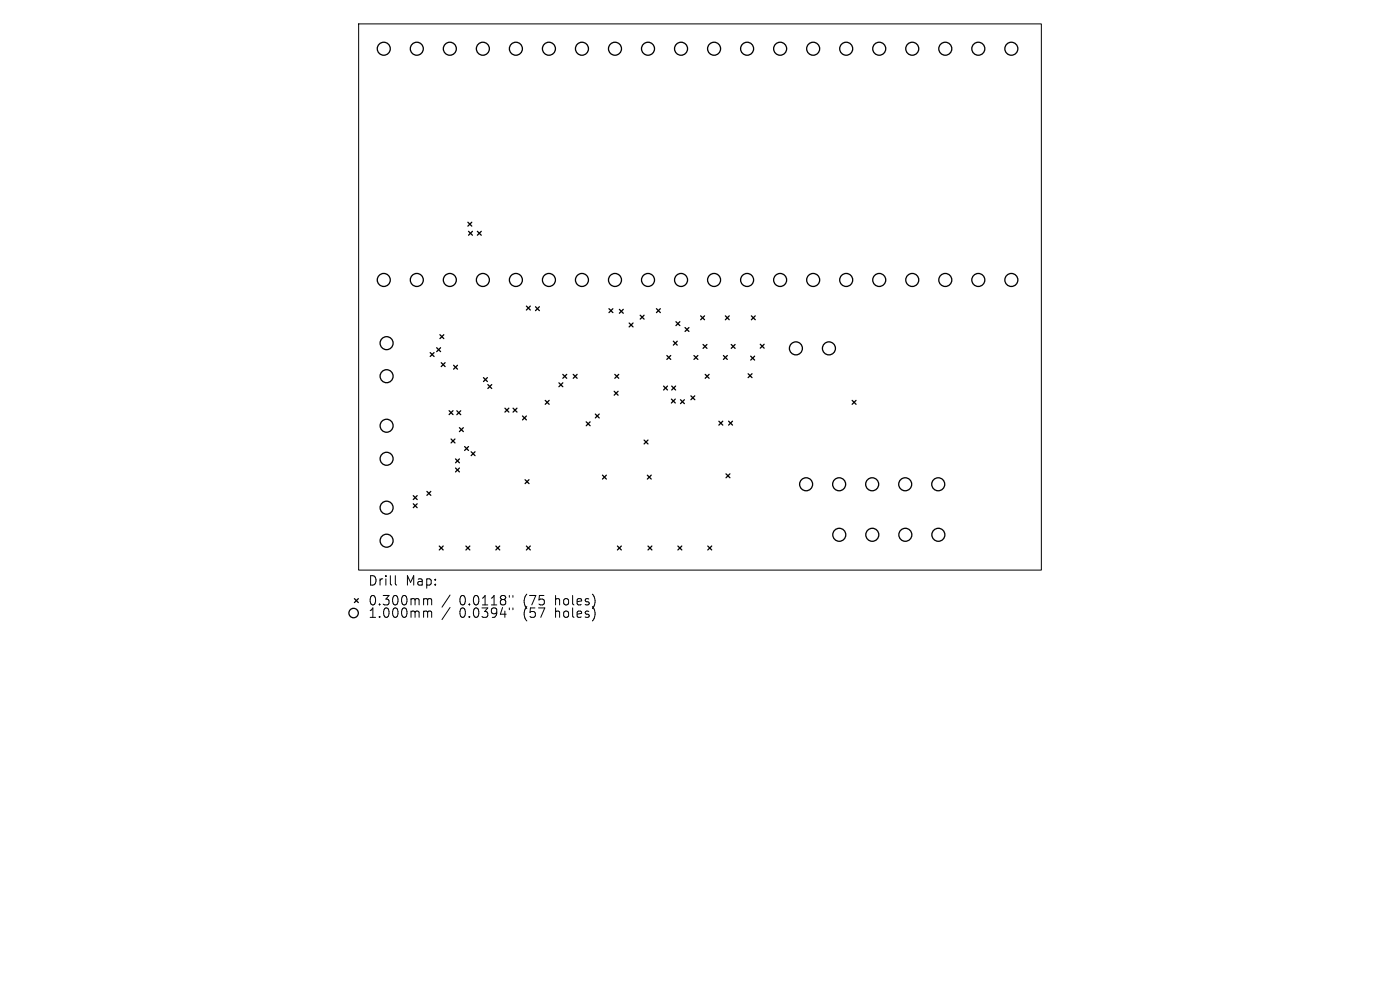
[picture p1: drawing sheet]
<svg xmlns="http://www.w3.org/2000/svg" width="297mm" height="210mm" viewBox="0 0 297 210" stroke-linecap="round" stroke-linejoin="round" font-family="sans-serif">
<defs><g id="words">
<g font-size="2.8">
<text x="78" y="124.5">Drill</text>
<text x="86" y="124.5">Map:</text>
<text x="78" y="128.7">0.300mm</text>
<text x="78" y="131.3">1.000mm</text>
<text x="97.5" y="128.7">0.0118&quot;</text>
<text x="97.5" y="131.3">0.0394&quot;</text>
<text x="111.2" y="128.7">(75</text>
<text x="111.2" y="131.3">(57</text>
<text x="118.1" y="128.7">holes)</text>
<text x="118.1" y="131.3">holes)</text>
</g>
</g></defs>
<g fill="none" stroke="#000" stroke-width=".21">
<path d="M76.1 5.1h144.8v115.8h-144.8zM83.9 122.1v1.7l.2 .3M90.1 127h.3l.3 .3M90.1 129.6h.3l.3 .3M90.7 127.3l.3-.3 .5 .1 .1 1.2M90.7 127.3v1M90.7 129.9v1.1M90.7 129.9l.3-.3 .5 .1 .1 1.3M95.5 126.2l-1.7 2.6M95.5 128.9l-1.7 2.5M108.1 126.3v.4M108.1 129v.3"/>
<path d="M108.8 126.3v.4M108.8 129v.3"/>
</g>
<g fill="none" stroke="#000" stroke-width=".28">
<path d="M99.3 47.1l.8 .9M99.4 49.1l.8 .8M100.1 47.1l-.8 .9M100.2 49.1l-.8 .8M101.3 49.1l.8 .8M102.1 49.1l-.8 .8M91.3 74.8l.8 .8M92.1 74.8l-.8 .8M92.6 73.8l.9 .8M93.3 71l.9 .8M93.5 73.8l-.9 .8M93.6 76.9l.8 .9"/>
<path d="M94.2 71l-.9 .8M94.4 76.9l-.8 .9M96.2 77.5l.9 .8M97.1 77.5l-.9 .8M111.7 64.9l.8 .9M112.5 64.9l-.8 .9M113.6 65.1l.8 .8M114.4 65.1l-.8 .8M119.4 79.4l.8 .8M120.2 79.4l-.8 .8M121.6 79.4l.8 .8M122.4 79.4l-.8 .8"/>
<path d="M129.2 65.5l.8 .8M130 65.5l-.8 .8M130.4 79.4l.9 .8M131.3 79.4l-.9 .8M131.4 65.6l.8 .9M132.2 65.6l-.8 .9M133.5 68.5l.8 .8M134.3 68.5l-.8 .8M135.8 66.9l.8 .8M136.6 66.9l-.8 .8M139.3 65.5l.8 .8M140.1 65.5l-.8 .8"/>
<path d="M141.5 75.4l.8 .8M142.3 75.4l-.8 .8M142.8 72.4l.9 .8M143.4 68.2l.8 .9M143.7 72.4l-.9 .8M144.2 68.2l-.8 .9M145.3 69.5l.9 .8M146.2 69.5l-.9 .8M147.2 75.4l.8 .8M148 75.4l-.8 .8M148.6 67l.9 .8M149.1 73.1l.9 .8"/>
<path d="M149.5 67l-.9 .8M149.6 79.4l.8 .8M150 73.1l-.9 .8M150.4 79.4l-.8 .8M153.5 75.4l.8 .8M153.9 67l.8 .8M154.3 75.4l-.8 .8M154.7 67l-.8 .8M155.1 73.1l.8 .8M155.9 73.1l-.8 .8M158.7 79.3l.8 .8M159.3 75.6l.8 .8"/>
<path d="M159.4 67l.8 .8M159.5 79.3l-.8 .8M160.1 75.6l-.8 .8M160.2 67l-.8 .8M161.3 73l.8 .9M162.1 73l-.8 .9M95.3 87.1l.8 .8M95.7 93.1l.8 .9M96.1 87.1l-.8 .8M96.5 93.1l-.8 .9M96.6 97.3l.9 .9M96.6 99.3l.9 .8"/>
<path d="M96.9 87.1l.8 .9M97.5 97.3l-.9 .9M97.5 99.3l-.9 .8M97.5 90.7l.8 .9M97.7 87.1l-.8 .9M98.3 90.7l-.8 .9M98.6 94.7l.8 .9M99.4 94.7l-.8 .9M99.9 95.8l.9 .9M100.8 95.8l-.9 .9M102.6 80.1l.8 .8M103.4 80.1l-.8 .8"/>
<path d="M103.5 81.6l.8 .8M104.3 81.6l-.8 .8M107.1 86.6l.8 .8M107.9 86.6l-.8 .8M108.8 86.6l.9 .8M109.7 86.6l-.9 .8M110.8 88.2l.9 .9M111.7 88.2l-.9 .9M115.7 84.9l.8 .9M116.5 84.9l-.8 .9M118.6 81.2l.8 .8M119.4 81.2l-.8 .8"/>
<path d="M124.4 89.5l.8 .8M125.2 89.5l-.8 .8M126.3 87.8l.8 .9M127.1 87.8l-.8 .9M130.3 83l.8 .8M131.1 83l-.8 .8M136.6 93.3l.9 .9M137.5 93.3l-.9 .9M140.8 81.9l.8 .8M141.6 81.9l-.8 .8M142.4 84.7l.9 .8M142.5 81.9l.8 .8"/>
<path d="M143.3 84.7l-.9 .8M143.3 81.9l-.8 .8M144.4 84.8l.8 .8M145.2 84.8l-.8 .8M146.6 84l.8 .8M147.4 84l-.8 .8M152.5 89.3l.8 .9M153.3 89.3l-.8 .9M154.6 89.3l.8 .9M155.4 89.3l-.8 .9M180.8 84.9l.8 .9M181.6 84.9l-.8 .9"/>
<path d="M87.7 105.1l.8 .9M87.7 106.9l.8 .8M88.5 105.1l-.8 .9M88.5 106.9l-.8 .8M90.6 104.2l.8 .9M91.4 104.2l-.8 .9M93.2 115.8l.8 .9M94 115.8l-.8 .9M98.8 115.8l.9 .9M99.7 115.8l-.9 .9M105.2 115.8l.8 .9M106 115.8l-.8 .9"/>
<path d="M111.4 101.8l.8 .8M111.7 115.8l.8 .9M112.2 101.8l-.8 .8M112.5 115.8l-.8 .9M127.8 100.8l.8 .8M128.6 100.8l-.8 .8M131 115.8l.8 .9M131.8 115.8l-.8 .9M137.3 100.8l.9 .8M137.5 115.8l.8 .9M138.2 100.8l-.9 .8M138.3 115.8l-.8 .9"/>
<path d="M143.8 115.8l.8 .9M144.6 115.8l-.8 .9M150.2 115.8l.8 .9M151 115.8l-.8 .9M154 100.5l.8 .8M154.8 100.5l-.8 .8M75.2 127l.8 .8M76 127l-.8 .8"/>
<circle cx="81.4" cy="10.3" r="1.38"/>
<circle cx="88.4" cy="10.3" r="1.38"/>
<circle cx="95.4" cy="10.3" r="1.38"/>
<circle cx="102.4" cy="10.3" r="1.38"/>
<circle cx="109.4" cy="10.3" r="1.38"/>
<circle cx="116.5" cy="10.3" r="1.38"/>
<circle cx="123.5" cy="10.3" r="1.38"/>
<circle cx="130.5" cy="10.3" r="1.38"/>
<circle cx="137.5" cy="10.3" r="1.38"/>
<circle cx="144.5" cy="10.3" r="1.38"/>
<circle cx="151.5" cy="10.3" r="1.38"/>
<circle cx="158.5" cy="10.3" r="1.38"/>
<circle cx="165.5" cy="10.3" r="1.38"/>
<circle cx="172.5" cy="10.3" r="1.38"/>
<circle cx="179.5" cy="10.3" r="1.38"/>
<circle cx="186.5" cy="10.3" r="1.38"/>
<circle cx="193.5" cy="10.3" r="1.38"/>
<circle cx="200.5" cy="10.3" r="1.38"/>
<circle cx="207.5" cy="10.3" r="1.38"/>
<circle cx="214.6" cy="10.3" r="1.38"/>
<circle cx="81.4" cy="59.4" r="1.38"/>
<circle cx="88.4" cy="59.4" r="1.38"/>
<circle cx="95.4" cy="59.4" r="1.38"/>
<circle cx="102.4" cy="59.4" r="1.38"/>
<circle cx="109.4" cy="59.4" r="1.38"/>
<circle cx="116.5" cy="59.4" r="1.38"/>
<circle cx="123.5" cy="59.4" r="1.38"/>
<circle cx="130.5" cy="59.4" r="1.38"/>
<circle cx="137.5" cy="59.4" r="1.38"/>
<circle cx="144.5" cy="59.4" r="1.38"/>
<circle cx="151.5" cy="59.4" r="1.38"/>
<circle cx="158.5" cy="59.4" r="1.38"/>
<circle cx="165.5" cy="59.4" r="1.38"/>
<circle cx="172.5" cy="59.4" r="1.38"/>
<circle cx="179.5" cy="59.4" r="1.38"/>
<circle cx="186.5" cy="59.4" r="1.38"/>
<circle cx="193.5" cy="59.4" r="1.38"/>
<circle cx="200.5" cy="59.4" r="1.38"/>
<circle cx="207.5" cy="59.4" r="1.38"/>
<circle cx="214.6" cy="59.4" r="1.38"/>
<circle cx="82" cy="79.8" r="1.38"/>
<circle cx="82" cy="72.8" r="1.38"/>
<circle cx="168.8" cy="73.9" r="1.38"/>
<circle cx="175.9" cy="73.9" r="1.38"/>
<circle cx="82" cy="97.3" r="1.38"/>
<circle cx="82" cy="90.3" r="1.38"/>
<circle cx="82" cy="114.7" r="1.38"/>
<circle cx="82" cy="107.7" r="1.38"/>
<circle cx="171" cy="102.7" r="1.38"/>
<circle cx="178" cy="102.7" r="1.38"/>
<circle cx="178" cy="113.4" r="1.38"/>
<circle cx="185" cy="102.7" r="1.38"/>
<circle cx="185.1" cy="113.4" r="1.38"/>
<circle cx="192" cy="102.7" r="1.38"/>
<circle cx="192.1" cy="113.4" r="1.38"/>
<circle cx="199" cy="102.7" r="1.38"/>
<circle cx="199.1" cy="113.4" r="1.38"/>
<circle cx="75" cy="130" r="1"/>
</g>
<use href="#words"/>
</svg>
